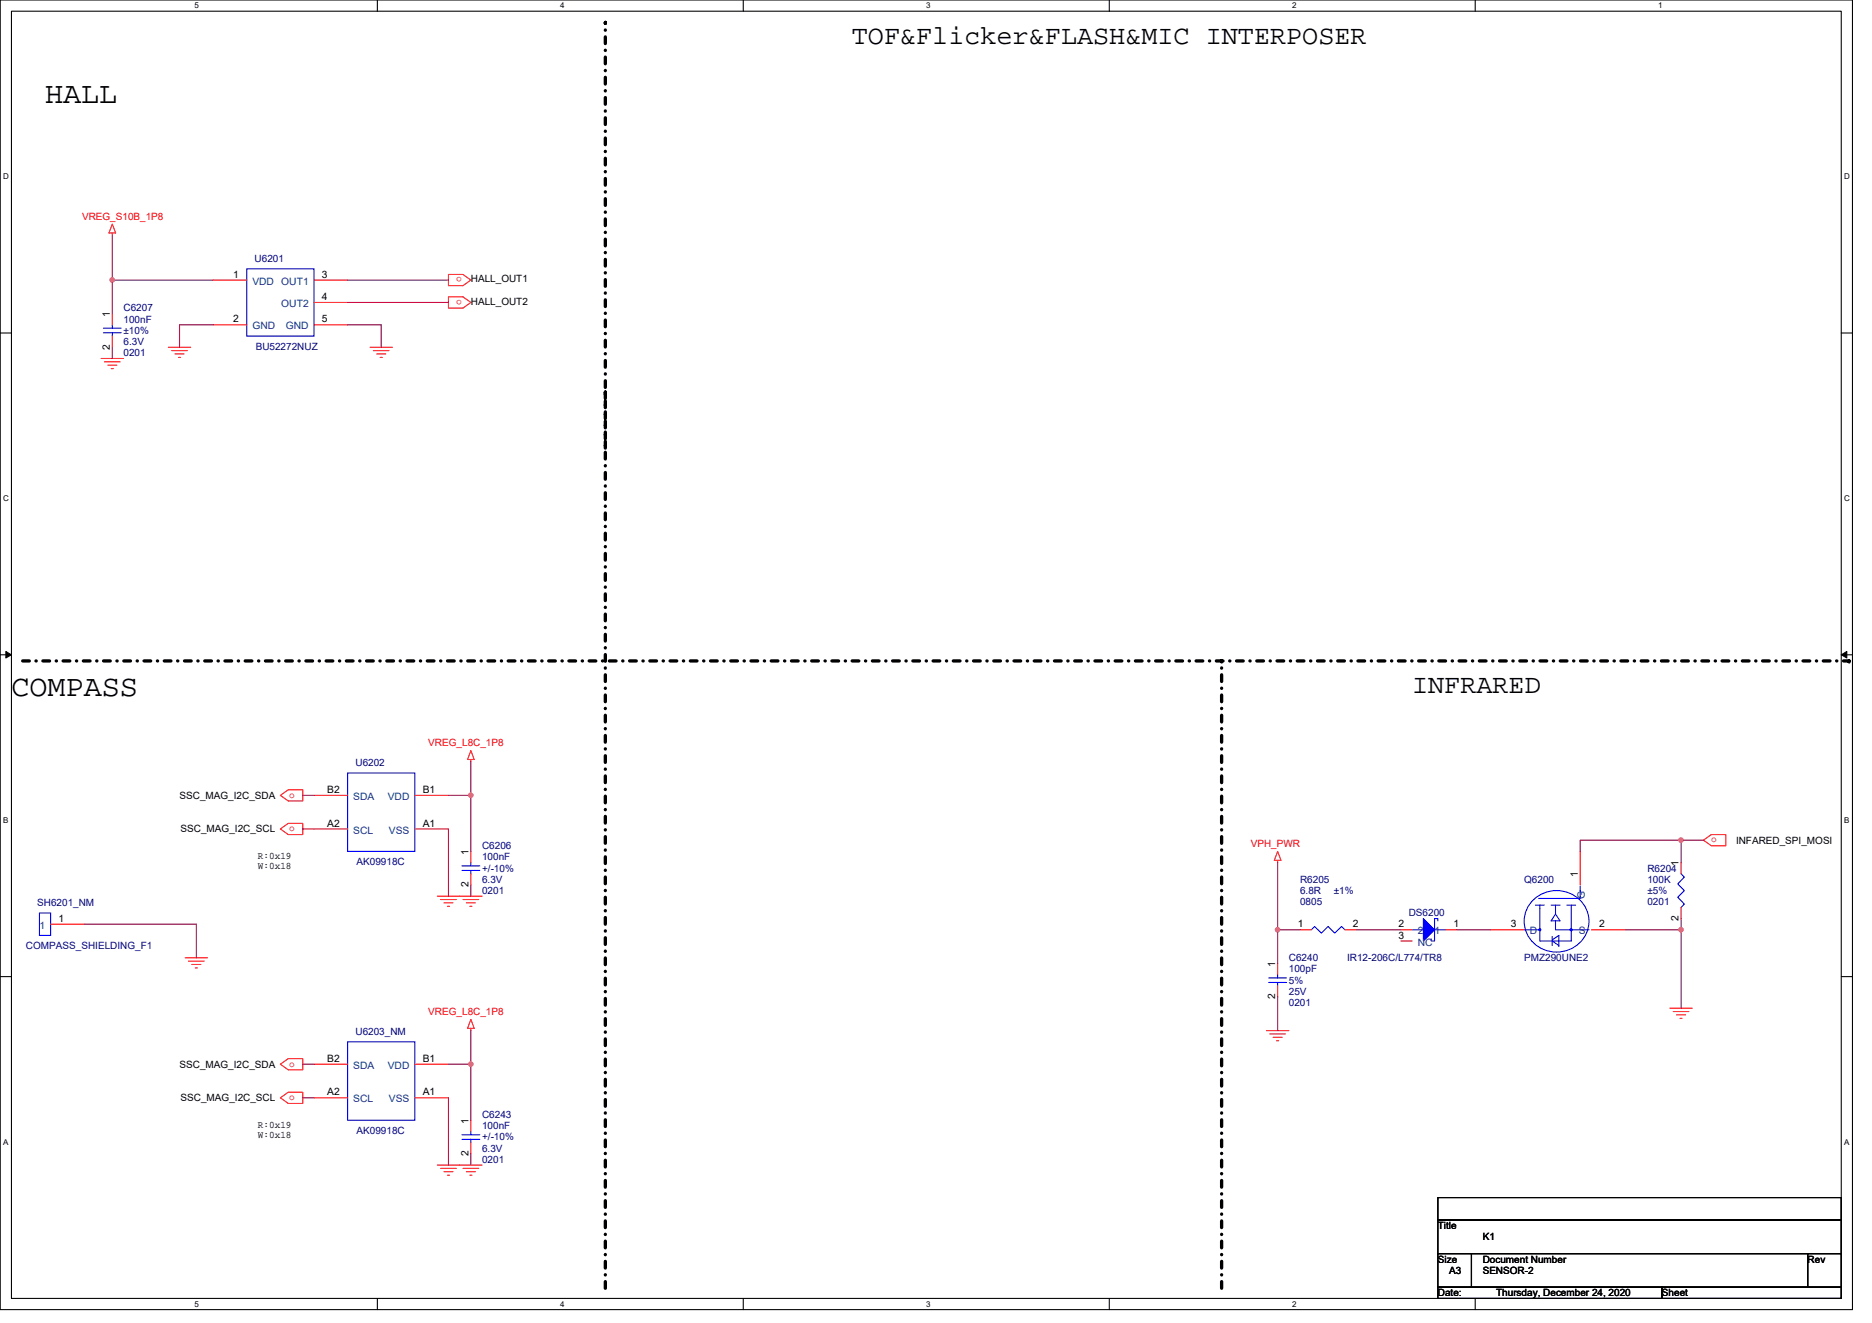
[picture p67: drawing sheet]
<svg xmlns="http://www.w3.org/2000/svg" width="297mm" height="210mm" viewBox="0 0 297 210" stroke-linecap="round" stroke-linejoin="round" font-family="sans-serif">
<defs><g id="words">
<g font-size="4.8">
<text x="7.2" y="16.3">HALL</text>
<text x="1.8" y="110.5">COMPASS</text>
</g>
<g font-size="4.3">
<text x="135.2" y="6.9">TOF&amp;Flicker&amp;FLASH&amp;MIC INTERPOSER</text>
<text x="224.1" y="110.1">INFRARED</text>
</g>
<g font-size="1.6" fill="#f00">
<text x="13" y="34.8">VREG_S10B_1P8</text>
<text x="73.3" y="44" transform="rotate(180 73.3 44)">o</text>
<text x="73.3" y="47.6" transform="rotate(180 73.3 47.6)">o</text>
<text x="68" y="118.4">VREG_L8C_1P8</text>
<text x="45.9" y="126.6">o</text>
<text x="45.9" y="131.9">o</text>
<text x="198.5" y="134.4">VPH_PWR</text>
<text x="271.5" y="133.7">o</text>
<text x="68" y="161.1">VREG_L8C_1P8</text>
<text x="45.9" y="169.3">o</text>
<text x="45.9" y="174.6">o</text>
</g>
<g font-size="1.6" fill="#000080">
<text x="40.4" y="41.6">U6201</text>
<text x="19.6" y="49.4">C6207</text>
<text x="19.6" y="51.2">100nF</text>
<text x="19.6" y="53">±10%</text>
<text x="19.6" y="56.5">0201</text>
<text x="19.6" y="54.8">6.3V</text>
<text x="40.6" y="55.5">BU52272NUZ</text>
<text x="56.4" y="121.6">U6202</text>
<text x="56.6" y="137.3">AK09918C</text>
<text x="76.5" y="134.8">C6206</text>
<text x="76.5" y="136.5">100nF</text>
<text x="5.9" y="143.8">SH6201_NM</text>
<text x="76.5" y="141.9">0201</text>
<text x="76.5" y="140.1">6.3V</text>
<text x="76.5" y="138.3">+/-10%</text>
<text x="206.3" y="140.1">R6205</text>
<text x="206.3" y="141.9">6.8R</text>
<text x="206.3" y="143.7">0805</text>
<text x="211.6" y="141.9">±1%</text>
<text x="241.8" y="140.1">Q6200</text>
<text x="261.4" y="138.3">R6204</text>
<text x="261.4" y="140.1">100K</text>
<text x="261.4" y="141.9">±5%</text>
<text x="261.4" y="143.7">0201</text>
<text x="223.5" y="145.4">DS6200</text>
<text x="4.1" y="150.6">COMPASS_SHIELDING_F1</text>
<text x="204.5" y="152.5">C6240</text>
<text x="204.5" y="154.3">100pF</text>
<text x="213.8" y="152.5">IR12-206C/L774/TR8</text>
<text x="241.8" y="152.5">PMZ290UNE2</text>
<text x="204.5" y="159.7">0201</text>
<text x="204.5" y="157.9">25V</text>
<text x="204.5" y="156.1">5%</text>
<text x="56.4" y="164.3">U6203_NM</text>
<text x="56.6" y="179.9">AK09918C</text>
<text x="76.5" y="177.4">C6243</text>
<text x="76.5" y="179.2">100nF</text>
<text x="76.5" y="184.6">0201</text>
<text x="76.5" y="182.8">6.3V</text>
<text x="76.5" y="181">+/-10%</text>
</g>
<g font-size="1.6">
<text x="37" y="44.1">1</text>
<text x="51.1" y="47.6">4</text>
<text x="51.1" y="44.1">3</text>
<text x="74.7" y="44.8">HALL_OUT1</text>
<text x="17.4" y="50.3" transform="rotate(-90 17.4 50.3)">1</text>
<text x="37" y="51.2">2</text>
<text x="51.1" y="51.2">5</text>
<text x="74.7" y="48.4">HALL_OUT2</text>
<text x="17.4" y="55.5" transform="rotate(-90 17.4 55.5)">2</text>
<text x="51.9" y="125.9">B2</text>
<text x="67.1" y="125.9">B1</text>
<text x="28.5" y="126.8">SSC_MAG_I2C_SDA</text>
<text x="51.9" y="131.2">A2</text>
<text x="67.1" y="131.2">A1</text>
<text x="28.7" y="132.1">SSC_MAG_I2C_SCL</text>
<text x="40.9" y="136.4">R:0x19</text>
<text x="40.9" y="138">W:0x18</text>
<text x="74.3" y="135.7" transform="rotate(-90 74.3 135.7)">1</text>
<text x="266.4" y="137.4" transform="rotate(-90 266.4 137.4)">1</text>
<text x="275.5" y="133.9">INFARED_SPI_MOSI</text>
<text x="74.3" y="140.8" transform="rotate(-90 74.3 140.8)">2</text>
<text x="250.4" y="139.2" transform="rotate(-90 250.4 139.2)">1</text>
<text x="9.3" y="146.3">1</text>
<text x="205.9" y="147.2">1</text>
<text x="214.6" y="147.2">2</text>
<text x="221.9" y="147.2">2</text>
<text x="221.9" y="149">3</text>
<text x="230.7" y="147.2">1</text>
<text x="239.7" y="147.2">3</text>
<text x="253.8" y="147.2">2</text>
<text x="266.4" y="146.2" transform="rotate(-90 266.4 146.2)">2</text>
<text x="202.3" y="153.4" transform="rotate(-90 202.3 153.4)">1</text>
<text x="202.3" y="158.6" transform="rotate(-90 202.3 158.6)">2</text>
<text x="28.5" y="169.4">SSC_MAG_I2C_SDA</text>
<text x="51.9" y="173.9">A2</text>
<text x="51.9" y="168.5">B2</text>
<text x="67.1" y="173.9">A1</text>
<text x="67.1" y="168.5">B1</text>
<text x="28.7" y="174.8">SSC_MAG_I2C_SCL</text>
<text x="40.9" y="179">R:0x19</text>
<text x="74.3" y="178.3" transform="rotate(-90 74.3 178.3)">1</text>
<text x="40.9" y="180.6">W:0x18</text>
<text x="74.3" y="183.5" transform="rotate(-90 74.3 183.5)">2</text>
<text x="228.2" y="195.1">Title</text>
<text x="235.3" y="196.8">K1</text>
<text x="228.2" y="200.4">Size</text>
<text x="229.9" y="202.2">A3</text>
<text x="235.3" y="200.4">Document Number</text>
<text x="235.3" y="202.2">SENSOR-2</text>
<text x="286.8" y="200.4">Rev</text>
<text x="228.2" y="205.7">Date:</text>
<text x="237.4" y="205.7">Thursday, December 24, 2020</text>
<text x="263.7" y="205.7">Sheet</text>
</g>
<g font-size="1.6" fill="#004080">
<text x="40" y="45.2">VDD</text>
<text x="44.6" y="45.2">OUT1</text>
<text x="40" y="52.3">GND</text>
<text x="44.6" y="48.7">OUT2</text>
<text x="45.4" y="52.3">GND</text>
<text x="56" y="127">SDA</text>
<text x="61.5" y="127">VDD</text>
<text x="56" y="132.3">SCL</text>
<text x="61.7" y="132.3">VSS</text>
<text x="251.5" y="142.6" transform="rotate(-90 251.5 142.6)">G</text>
<text x="6.3" y="147.4">1</text>
<text x="225" y="148.3">2</text>
<text x="227.6" y="148.3">1</text>
<text x="242.7" y="148.3">D</text>
<text x="250.5" y="148.3">S</text>
<text x="225" y="150.1">NC</text>
<text x="56" y="169.6">SDA</text>
<text x="61.5" y="169.6">VDD</text>
<text x="56" y="175">SCL</text>
<text x="61.7" y="175">VSS</text>
</g>
<g font-size="1.3">
<text x="30.8" y="1.3">5</text>
<text x="88.9" y="1.3">4</text>
<text x="147" y="1.3">3</text>
<text x="205" y="1.3">2</text>
<text x="263.1" y="1.3">1</text>
<text x=".5" y="28.4">D</text>
<text x="292.6" y="28.4">D</text>
<text x=".5" y="79.5">C</text>
<text x="292.6" y="79.5">C</text>
<text x=".5" y="130.6">B</text>
<text x="292.6" y="130.6">B</text>
<text x=".5" y="181.7">A</text>
<text x="292.6" y="181.7">A</text>
<text x="30.8" y="207.4">5</text>
<text x="88.9" y="207.4">4</text>
<text x="147" y="207.4">3</text>
<text x="205" y="207.4">2</text>
</g>
</g></defs>
<path d="M0 0h293.9v207.9h-293.9zM1.8 1.8h290.4v204.3h-290.4z" fill="none" stroke="#000" stroke-width=".17"/>
<g fill="#fff">
<path d="M30.8 .2h.7v1.4h-.7z"/>
<path d="M30.8 206.3h.7v1.4h-.7z"/>
</g>
<path d="M59.9 0v1.8M59.9 206.1v1.8" fill="none" stroke="#000" stroke-width=".17"/>
<g fill="#fff">
<path d="M88.9 .2h.7v1.4h-.7z"/>
<path d="M88.9 206.3h.7v1.4h-.7z"/>
</g>
<path d="M117.9 0v1.8M117.9 206.1v1.8" fill="none" stroke="#000" stroke-width=".17"/>
<g fill="#fff">
<path d="M147 .2h.7v1.4h-.7z"/>
<path d="M147 206.3h.7v1.4h-.7z"/>
</g>
<path d="M176 0v1.8M176 206.1v1.8" fill="none" stroke="#000" stroke-width=".17"/>
<g fill="#fff">
<path d="M205 .2h.7v1.4h-.7z"/>
<path d="M205 206.3h.7v1.4h-.7z"/>
</g>
<path d="M234.1 0v1.8M234.1 206.1v1.8" fill="none" stroke="#000" stroke-width=".17"/>
<g fill="#fff">
<path d="M263.1 .2h.7v1.4h-.7z"/>
<path d="M.5 27.3h.9v1.4h-.9z"/>
<path d="M292.6 27.3h.9v1.4h-.9z"/>
<path d="M.5 78.4h.9v1.4h-.9z"/>
<path d="M292.6 78.4h.9v1.4h-.9z"/>
</g>
<path d="M0 52.9h1.8M292.2 52.9h1.7" fill="none" stroke="#000" stroke-width=".17"/>
<g fill="#fff">
<path d="M.5 129.5h.8v1.4h-.8z"/>
<path d="M292.6 129.5h.9v1.4h-.9z"/>
</g>
<path d="M0 103.9h1.8M292.2 103.9h1.7" fill="none" stroke="#000" stroke-width=".17"/>
<path d="M.9 103.4l.9 .5-.9 .5zM292.2 103.9l.8-.5v1z" fill="#000" stroke="#000" stroke-width=".16"/>
<g fill="#fff">
<path d="M.5 180.5h.8v1.4h-.8z"/>
<path d="M292.6 180.5h.9v1.4h-.9z"/>
</g>
<path d="M0 155h1.8M292.2 155h1.7M228.2 190.1h64v3.5h-64zM228.2 193.6h64v5.4h-64zM228.2 199h5.3v5.3h-5.3zM233.5 199h53.3v5.3h-53.3zM286.8 199h5.4v5.3h-5.4zM228.2 204.3h35.5v1.8h-35.5zM263.7 204.3h28.5v1.8h-28.5z" fill="none" stroke="#000" stroke-width=".17"/>
<path d="M96.1 3.6h.1M96.1 62.2h.1M96.1 71.1v-67.5M3.6 104.9h289.8M193.8 104.9h.1M293.4 104.9h.1M96.1 204.5v-142.3M193.8 204.5v-99.6" fill="none" stroke="#000" stroke-width=".53" stroke-dasharray="1.1 1.1 0 1.1"/>
<g fill="none" stroke="#f00" stroke-width=".17">
<path d="M17.8 37v.3M17.8 35.6l.5 1.4h-1zM16 56.9h3.6M16.6 57.4h2.5M17.1 58h1.4M17.6 58.5h.4M17.8 49.8v1.8M17.8 53.3v1.8M26.7 55.1h3.6M27.2 55.6h2.5M27.8 56.2h1.4M28.3 56.7h.4"/>
<path d="M33.8 44.4h5.4M33.8 51.6h5.4M49.8 48h5.4M49.8 44.4h5.4M49.8 51.6h5.4M58.7 55.1h3.6M59.2 55.6h2.5M59.8 56.2h1.4M60.3 56.7h.4M71.2 43.6h2.3l1.2 .8-1.2 .9h-2.3zM71.2 47.1h2.3l1.2 .9-1.2 .9h-2.3zM74.7 119.1l.5 1.4h-1z"/>
<path d="M44.5 126.2l1.2-.9h2.3v1.8h-2.3zM44.5 131.6l1.2-.9h2.3v1.8h-2.3zM49.8 131.6h5.4M49.8 126.2h5.4M65.8 131.6h5.4M65.8 126.2h5.4M74.7 120.5v.4M74.7 135.1v1.8M74.7 138.7v1.8M202.7 135.1l.6 1.4h-1.1zM202.7 136.5v.4M250.7 135.1v5.4"/>
<path d="M266.7 136.9v1.8M270.3 133.3l1.2-.8h2.4v1.7h-2.4zM8 146.7h5.4M29.4 152h3.5M29.9 152.5h2.5M30.4 153.1h1.5M31 153.6h.3M69.4 142.2h7.1M69.9 142.8h2.5M70.4 143.3h1.5M71 143.8h.3M73.5 142.8h2.5"/>
<path d="M74 143.3h1.4M74.5 143.8h.4M202.7 152.9v1.8M202.7 156.5v1.7M206.3 147.6h1.8M213.4 147.6h1.8M222.3 147.6h1.8M222.3 149.4h1.8M229.4 147.6h1.8M236.5 147.6h5.3M252.5 147.6h5.3M266.7 144v1.8"/>
<path d="M44.5 168.9l1.2-.9h2.3v1.8h-2.3zM44.5 174.2l1.2-.8h2.3v1.7h-2.3zM49.8 174.2h5.4M49.8 168.9h5.4M65.8 174.2h5.4M65.8 168.9h5.4M74.7 161.8l.5 1.4h-1zM74.7 163.2v.4M74.7 177.8v1.8M201 163.6h3.5M201.5 164.1h2.5M202 164.6h1.5"/>
<path d="M202.6 165.2h.3M265 160h3.5M265.5 160.5h2.5M266 161.1h1.5M266.6 161.6h.3M69.4 184.9h7.1M69.9 185.4h2.5M70.4 186h1.5M71 186.5h.3M73.5 185.4h2.5M74 186h1.4M74.5 186.5h.4"/>
<path d="M74.7 181.4v1.7"/>
</g>
<g fill="none" stroke="#00f" stroke-width=".17">
<path d="M16.4 52.1h2.8M16.4 52.8h2.8M17.8 51.6v.5M17.8 52.8v.5M39.2 42.7h10.6v10.6h-10.6zM55.2 122.7h10.6v12.4h-10.6zM73.3 137.4h2.8M73.3 138.2h2.8M74.7 136.9v.5M74.7 138.2v.5M266.7 138.7l.6 .5-1.1 1.1 1.1 1.1-1.1 1 1.1 1.1-.6 .5M6.3 144.9h1.7v3.6h-1.7z"/>
<path d="M201.3 155.2h2.8M201.3 155.9h2.8M202.7 154.7v.5M202.7 155.9v.6M208.1 147.6l.5-.6 1.1 1.1 1-1.1 1.1 1.1 1.1-1.1 .5 .6M224.1 147.6h1.7M227.6 147.6h1.8M228.2 146.2v-.4h-.6v3.6h-.5v-.4M241.8 147.6h2.5M243.1 143.1a5.2 5.2 0 0 1 5.5-1.5 5.2 5.2 0 0 1 3.5 4.6 5.2 5.2 0 0 1-5.1 4.9 5.2 5.2 0 0 1-5.2-4.9 4.7 4.7 0 0 1 1.3-3.1zM243.6 143.7h1.4M246.1 143.7h1.4"/>
<path d="M246.3 149.4l1.1 .7M246.3 149.2l1.1-.7v1.7M246.3 148.6v1.5M246.8 145.1l.7 1.1h-1.4zM246.8 143.7v1.4M246.8 146.2v1.4h5.4M248.6 143.7h1.4M249.3 143.7v5.7h-5v-5.7M250.7 141.4v1M250.7 142.2v.4h-6.5M250.7 140.6v.9M55.2 165.4h10.6v12.4h-10.6z"/>
<path d="M74.7 179.6v.5M73.3 180.1h2.8M73.3 180.8h2.8M74.7 180.8v.6"/>
</g>
<g fill="#00f" stroke="#00f" stroke-width=".17">
<path d="M225.8 145.8l1.8 1.8-1.8 1.8z"/>
<path d="M244.2 147.4h.2v.3h-.2z" fill-rule="evenodd"/>
<path d="M249.2 147.4h.2v.3h-.2z" fill-rule="evenodd"/>
</g>
<g fill="none" stroke="#800040" stroke-width=".17">
<path d="M17.8 37.3v7.1M17.8 44.4h16M17.8 44.4v5.4M17.8 55.1v1.8M33.8 51.6h-5.3v3.5M55.2 44.4h16M55.2 48h16M55.2 51.6h5.3v3.5M48 126.2h1.8M48 131.6h1.8M71.2 131.6v10.6M71.2 126.2h3.5"/>
<path d="M74.7 120.9v5.3M74.7 126.2v8.9M202.7 136.9v10.7M266.7 133.4h-16v1.7M266.7 133.3h3.6M266.7 133.3v3.6M13.4 146.7h17.8v5.3M74.7 140.5v1.7M202.7 147.6h3.6M202.7 147.6v5.3M202.7 158.2v5.4M215.2 147.6h7.1"/>
<path d="M231.2 147.6h5.3M257.8 147.6h8.9M266.7 145.8v1.8M266.7 147.6v12.4M48 168.9h1.8M48 174.2h1.8M71.2 174.2v10.7M71.2 168.9h3.5M74.7 163.6v5.3M74.7 168.9v8.9M74.7 183.1v1.8"/>
</g>
<g fill="#f0f" stroke="#f0f" stroke-width=".17">
<circle cx="74.7" cy="126.2" r=".35"/>
<circle cx="266.7" cy="133.3" r=".35"/>
<circle cx="266.7" cy="147.6" r=".35"/>
<circle cx="202.7" cy="147.6" r=".35"/>
<circle cx="74.7" cy="168.9" r=".35"/>
<circle cx="17.8" cy="44.4" r=".35"/>
</g>
<use href="#words"/>
</svg>
